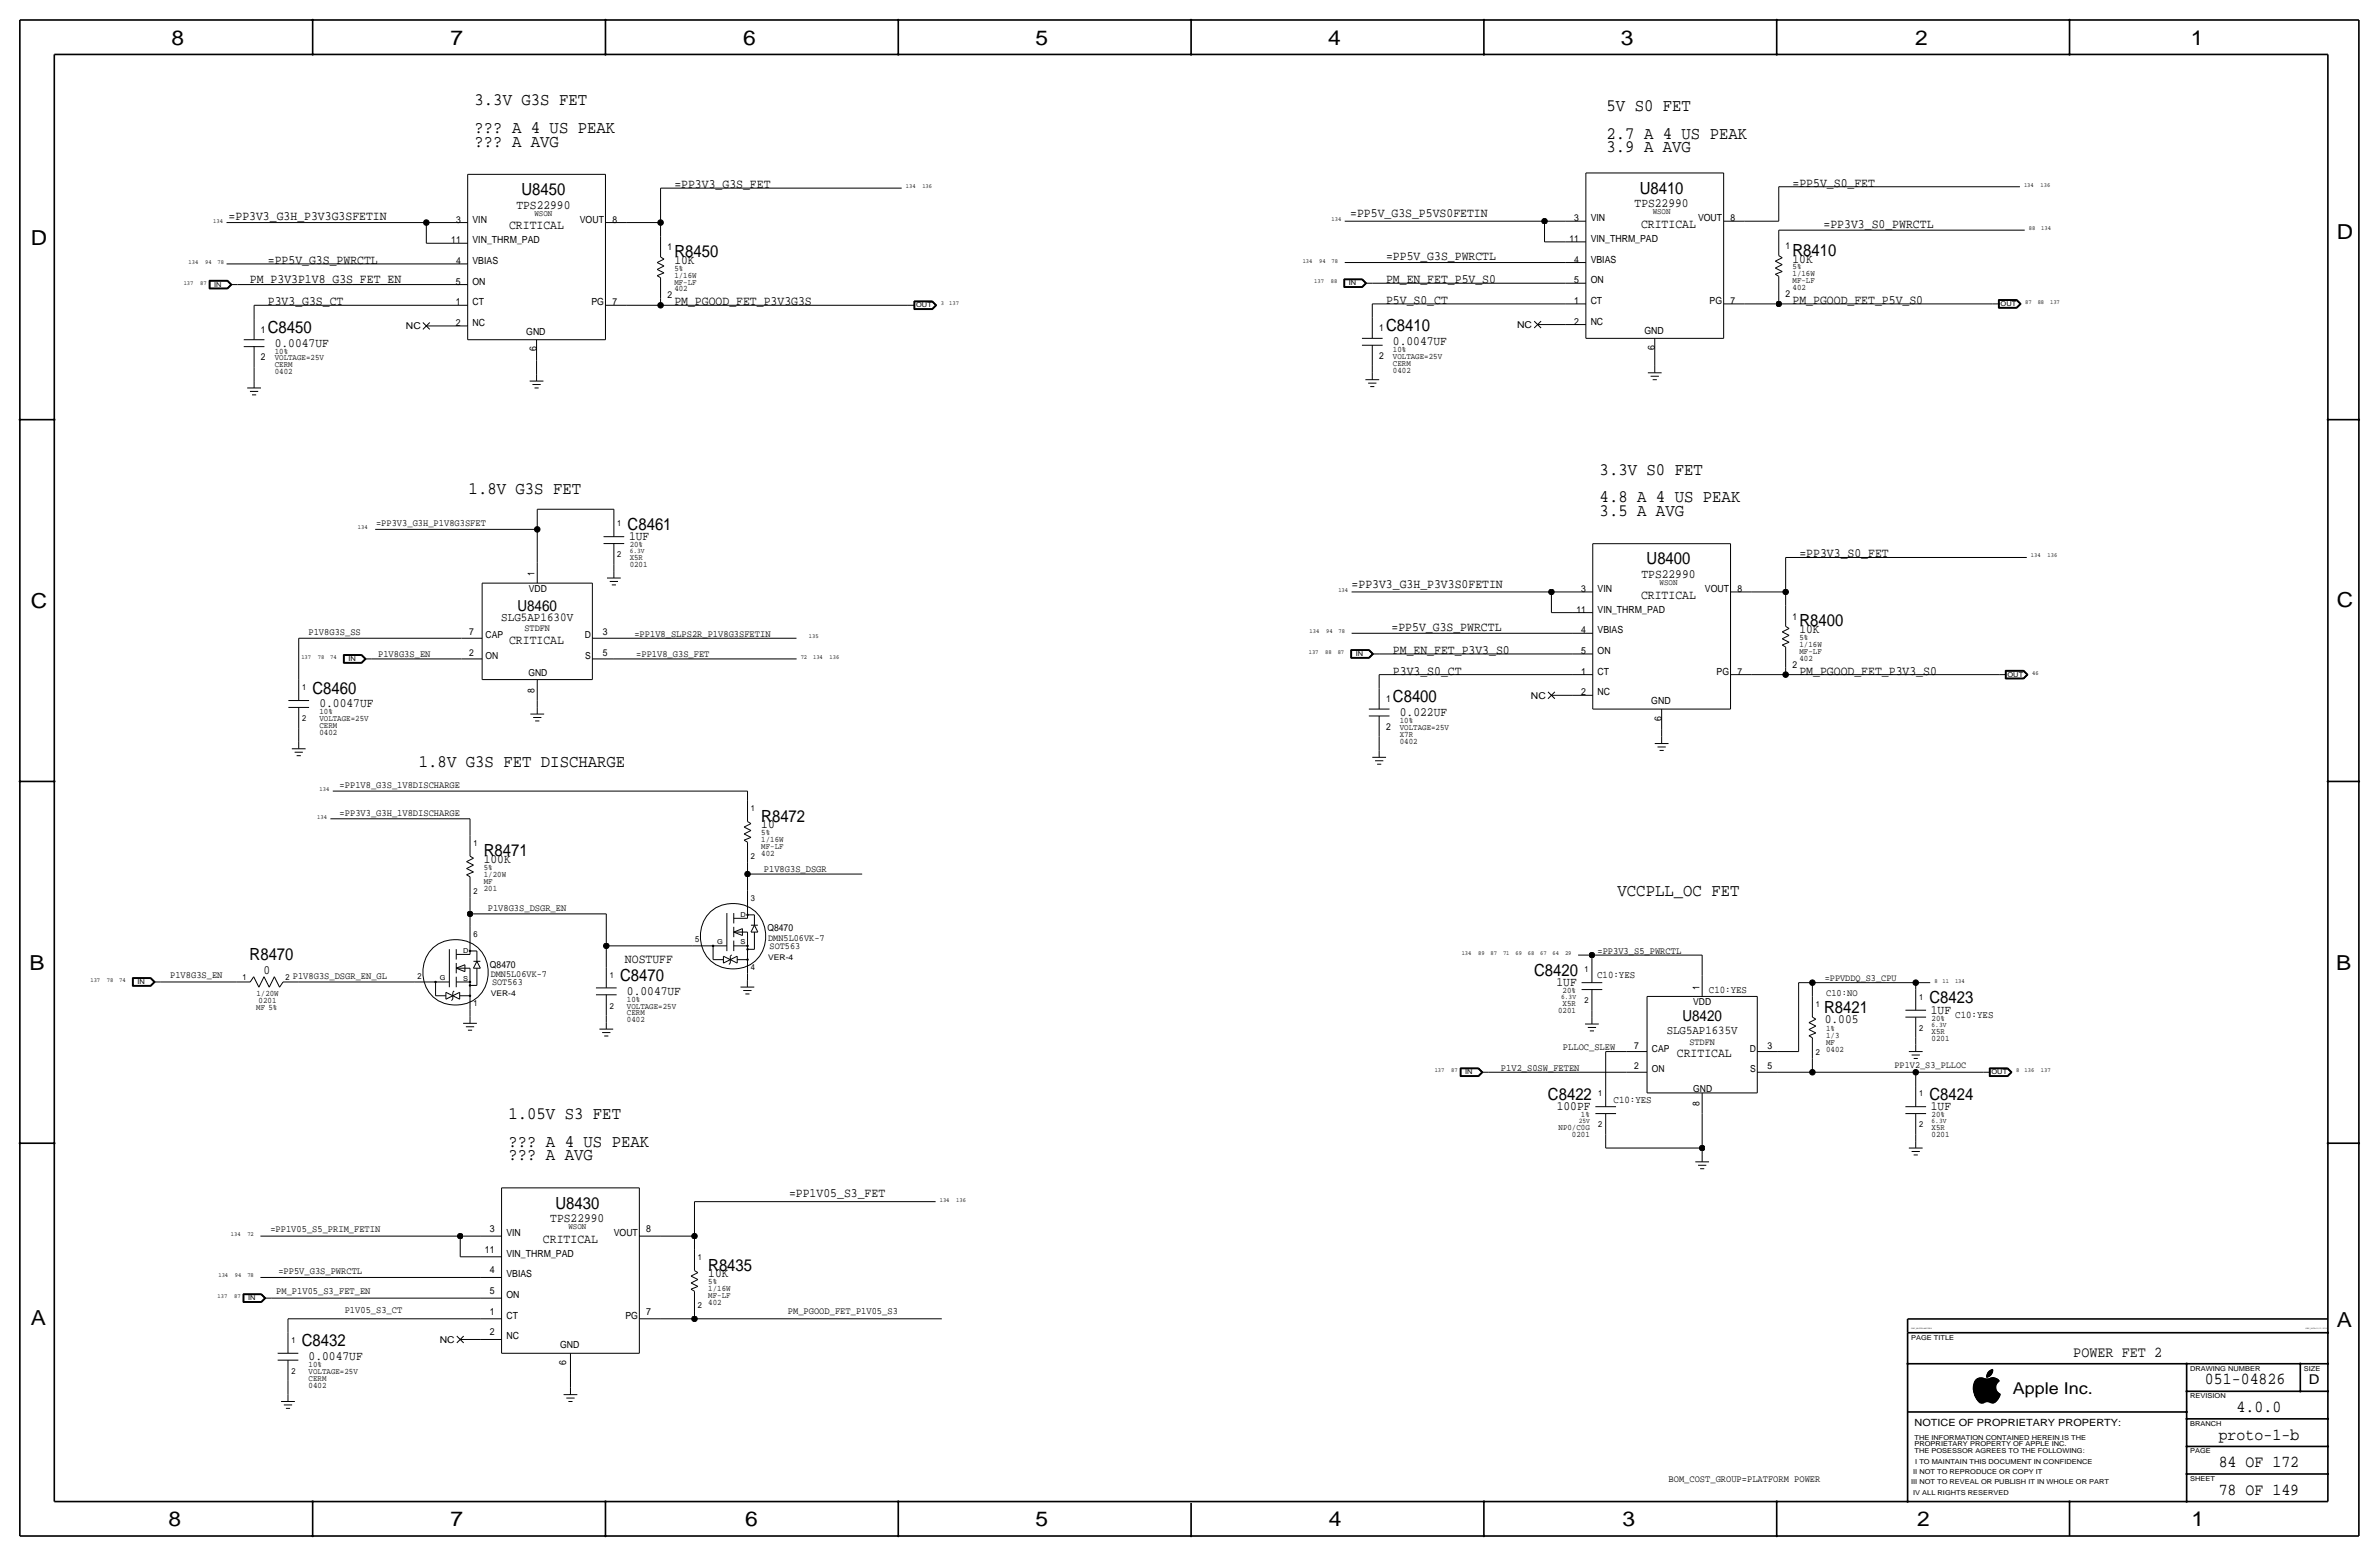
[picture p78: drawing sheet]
<svg xmlns="http://www.w3.org/2000/svg" width="877mm" height="574mm" viewBox="0 0 877 574" stroke-linecap="round" stroke-linejoin="round" font-family="sans-serif">
<defs><g id="words">
<g font-size="7.6">
<text x="63.2" y="16.5">8</text>
<text x="166.1" y="16.5">7</text>
<text x="274" y="16.5">6</text>
<text x="381.7" y="16.5">5</text>
<text x="489.7" y="16.5">4</text>
<text x="597.6" y="16.5">3</text>
<text x="706.1" y="16.5">2</text>
<text x="807.7" y="16.5">1</text>
<text x="861.5" y="88.1">D</text>
<text x="11.4" y="90.4">D</text>
<text x="11.4" y="224.3">C</text>
<text x="861.5" y="223.8">C</text>
<text x="10.9" y="357.6">B</text>
<text x="861.3" y="357.4">B</text>
<text x="11.4" y="488.4">A</text>
<text x="861.5" y="489.2">A</text>
<text x="62.2" y="562.6">8</text>
<text x="166.1" y="562.6">7</text>
<text x="274.8" y="562.6">6</text>
<text x="381.7" y="562.6">5</text>
<text x="489.9" y="562.6">4</text>
<text x="598.1" y="562.6">3</text>
<text x="706.8" y="562.6">2</text>
<text x="807.9" y="562.6">1</text>
</g>
<g font-size="6.5">
<text x="175" y="38.9">3.3V G3S FET</text>
<text x="592.3" y="40.9">5V S0 FET</text>
<text x="175" y="49">??? A 4 US PEAK</text>
<text x="592.3" y="51.1">2.7 A 4 US PEAK</text>
<text x="175" y="54.1">??? A AVG</text>
<text x="592.3" y="56.1">3.9 A AVG</text>
<text x="589.7" y="175">3.3V S0 FET</text>
<text x="172.8" y="182">1.8V G3S FET</text>
<text x="589.7" y="185.2">4.8 A 4 US PEAK</text>
<text x="589.7" y="190.2">3.5 A AVG</text>
<text x="154.4" y="282.9">1.8V G3S FET DISCHARGE</text>
<text x="596.3" y="330.2">VCCPLL_OC FET</text>
<text x="187.5" y="412.4">1.05V S3 FET</text>
<text x="187.5" y="422.6">??? A 4 US PEAK</text>
<text x="187.5" y="427.7">??? A AVG</text>
</g>
<g font-size="6.2">
<text x="192.3" y="71.9">U8450</text>
<text x="604.5" y="71.4">U8410</text>
<text x="248.6" y="94.7">R8450</text>
<text x="660.9" y="94.2">R8410</text>
<text x="98.8" y="122.7">C8450</text>
<text x="511" y="122.2">C8410</text>
<text x="231.4" y="195.3">C8461</text>
<text x="607" y="208">U8400</text>
<text x="663.4" y="230.9">R8400</text>
<text x="115.2" y="255.7">C8460</text>
<text x="513.5" y="258.8">C8400</text>
<text x="280.7" y="302.8">R8472</text>
<text x="178.4" y="315.6">R8471</text>
<text x="92" y="353.8">R8470</text>
<text x="565.6" y="359.7">C8420</text>
<text x="228.6" y="361.6">C8470</text>
<text x="711.4" y="369.8">C8423</text>
<text x="672.5" y="373.4">R8421</text>
<text x="570.7" y="405.4">C8422</text>
<text x="711.4" y="405.4">C8424</text>
<text x="204.8" y="445.5">U8430</text>
<text x="261.1" y="468.3">R8435</text>
<text x="111.3" y="496.3">C8432</text>
<text x="812.9" y="510.3">051-04826</text>
<text x="824.6" y="520.4">4.0.0</text>
<text x="818" y="530.6">proto-1-b</text>
<text x="818" y="540.8">84 OF 172</text>
<text x="818" y="550.9">78 OF 149</text>
</g>
<text font-size="6" x="742.1" y="513.9">Apple Inc.</text>
<g font-size="5.6">
<text x="190.8" y="225.1">U8460</text>
<text x="620.2" y="376.2">U8420</text>
<text x="764.4" y="500.1">POWER FET 2</text>
</g>
<text font-size="5" x="851.2" y="510.3">D</text>
<g font-size="4.7">
<text x="248.6" y="69.3">=PP3V3_G3S_FET</text>
<text x="660.9" y="68.8">=PP5V_S0_FET</text>
<text x="190.4" y="77">TPS22990</text>
<text x="602.6" y="76.5">TPS22990</text>
<text x="84.3" y="81.2">=PP3V3_G3H_P3V3G3SFETIN</text>
<text x="497.8" y="80">=PP5V_G3S_P5VS0FETIN</text>
<text x="187.7" y="84.6">CRITICAL</text>
<text x="605" y="84.1">CRITICAL</text>
<text x="672.3" y="84.1">=PP3V3_S0_PWRCTL</text>
<text x="98.8" y="97.3">=PP5V_G3S_PWRCTL</text>
<text x="248.6" y="97.3">10K</text>
<text x="511" y="96">=PP5V_G3S_PWRCTL</text>
<text x="660.9" y="96.8">10K</text>
<text x="92.2" y="104.1">PM_P3V3P1V8_G3S_FET_EN</text>
<text x="511" y="104.4">PM_EN_FET_P5V_S0</text>
<text x="98.8" y="112.5">P3V3_G3S_CT</text>
<text x="248.6" y="112.5">PM_PGOOD_FET_P3V3G3S</text>
<text x="511" y="112">P5V_S0_CT</text>
<text x="660.9" y="112">PM_PGOOD_FET_P5V_S0</text>
<text x="101.3" y="127.8">0.0047UF</text>
<text x="513.5" y="127.3">0.0047UF</text>
<text x="231.9" y="199.1">1UF</text>
<text x="663.4" y="205.5">=PP3V3_S0_FET</text>
<text x="605.2" y="213.1">TPS22990</text>
<text x="498.3" y="216.9">=PP3V3_G3H_P3V3S0FETIN</text>
<text x="605" y="220.7">CRITICAL</text>
<text x="513" y="232.4">=PP5V_G3S_PWRCTL</text>
<text x="663.4" y="233.4">10K</text>
<text x="187.7" y="237.2">CRITICAL</text>
<text x="513.5" y="241">PM_EN_FET_P3V3_S0</text>
<text x="513.5" y="248.7">P3V3_S0_CT</text>
<text x="663.4" y="248.7">PM_PGOOD_FET_P3V3_S0</text>
<text x="117.8" y="260.8">0.0047UF</text>
<text x="516.1" y="263.9">0.022UF</text>
<text x="280.7" y="305.4">10</text>
<text x="178.4" y="318.1">100K</text>
<text x="97.1" y="359.2">0</text>
<text x="230.4" y="355">NOSTUFF</text>
<text x="573.8" y="363.5">1UF</text>
<text x="231.1" y="366.7">0.0047UF</text>
<text x="672.7" y="377.2">0.005</text>
<text x="711.9" y="373.6">1UF</text>
<text x="618.2" y="389.6">CRITICAL</text>
<text x="573.9" y="409.2">100PF</text>
<text x="711.9" y="409.2">1UF</text>
<text x="290.9" y="441.2">=PP1V05_S3_FET</text>
<text x="202.9" y="450.5">TPS22990</text>
<text x="200.2" y="458.2">CRITICAL</text>
<text x="261.1" y="470.9">10K</text>
<text x="113.8" y="501.3">0.0047UF</text>
</g>
<text font-size="4.5" x="184.8" y="228.9">SLG5AP1630V</text>
<text font-size="4.4" x="614.5" y="381.3">SLG5AP1635V</text>
<g font-size="3.8">
<text x="588.8" y="360.3">C10:YES</text>
<text x="630" y="366">C10:YES</text>
<text x="720.9" y="375.1">C10:YES</text>
<text x="594.9" y="406.6">C10:YES</text>
</g>
<text font-size="3.7" x="705.8" y="525.5">NOTICE OF PROPRIETARY PROPERTY:</text>
<g font-size="3.6">
<text x="174.2" y="82">VIN</text>
<text x="213.8" y="82">VOUT</text>
<text x="586.4" y="81.5">VIN</text>
<text x="626" y="81.5">VOUT</text>
<text x="174.2" y="89.7">VIN_THRM_PAD</text>
<text x="586.4" y="89.2">VIN_THRM_PAD</text>
<text x="174.2" y="97.3">VBIAS</text>
<text x="586.4" y="96.8">VBIAS</text>
<text x="168.1" y="104.9">5</text>
<text x="174.2" y="104.9">ON</text>
<text x="580.3" y="104.4">5</text>
<text x="586.4" y="104.4">ON</text>
<text x="168.1" y="112.5">1</text>
<text x="174.2" y="112.5">CT</text>
<text x="218.1" y="112.5">PG</text>
<text x="580.3" y="112">1</text>
<text x="586.4" y="112">CT</text>
<text x="630.3" y="112">PG</text>
<text x="580.3" y="119.6">2</text>
<text x="586.4" y="119.6">NC</text>
<text x="168.1" y="120.1">2</text>
<text x="174.2" y="120.1">NC</text>
<text x="194" y="123.4">GND</text>
<text x="606.2" y="122.9">GND</text>
<text x="197.8" y="129.6" transform="rotate(-90 197.8 129.6)">6</text>
<text x="610.1" y="129" transform="rotate(-90 610.1 129)">6</text>
<text x="138.6" y="194">=PP3V3_G3H_P1V8G3SFET</text>
<text x="589" y="218.2">VIN</text>
<text x="628.5" y="218.2">VOUT</text>
<text x="589" y="225.8">VIN_THRM_PAD</text>
<text x="589" y="233.4">VBIAS</text>
<text x="113.7" y="234.1">P1V8G3S_SS</text>
<text x="233.9" y="234.7">=PP1V8_SLPS2R_P1V8G3SFETIN</text>
<text x="139.4" y="242.3">P1V8G3S_EN</text>
<text x="234.5" y="242.3">=PP1V8_G3S_FET</text>
<text x="582.9" y="241">5</text>
<text x="589" y="241">ON</text>
<text x="582.9" y="248.7">1</text>
<text x="589" y="248.7">CT</text>
<text x="632.8" y="248.7">PG</text>
<text x="582.9" y="256.3">2</text>
<text x="589" y="256.3">NC</text>
<text x="608.8" y="259.6">GND</text>
<text x="612.6" y="265.7" transform="rotate(-90 612.6 265.7)">6</text>
<text x="125.2" y="290.6">=PP1V8_G3S_1V8DISCHARGE</text>
<text x="125.2" y="300.7">=PP3V3_G3H_1V8DISCHARGE</text>
<text x="281.6" y="321.3">P1V8G3S_DSGR</text>
<text x="179.8" y="335.7">P1V8G3S_DSGR_EN</text>
<text x="588.9" y="351.5">=PP3V3_S5_PWRCTL</text>
<text x="62.7" y="360.5">P1V8G3S_EN</text>
<text x="107.9" y="360.8">P1V8G3S_DSGR_EN_GL</text>
<text x="673.3" y="367.3">C10:NO</text>
<text x="576.2" y="387.1">PLLOC_SLEW</text>
<text x="553.4" y="394.7">P1V2_S0SW_FETEN</text>
<text x="99.7" y="454.1">=PP1V05_S5_PRIM_FETIN</text>
<text x="180.6" y="454.1">3</text>
<text x="186.7" y="455.6">VIN</text>
<text x="226.3" y="455.6">VOUT</text>
<text x="238.3" y="454.1">8</text>
<text x="178.8" y="462">11</text>
<text x="186.7" y="463.2">VIN_THRM_PAD</text>
<text x="102.6" y="469.7">=PP5V_G3S_PWRCTL</text>
<text x="180.6" y="469.3">4</text>
<text x="186.7" y="470.9">VBIAS</text>
<text x="101.9" y="476.9">PM_P1V05_S3_FET_EN</text>
<text x="180.6" y="477">5</text>
<text x="186.7" y="478.5">ON</text>
<text x="127.1" y="484.1">P1V05_S3_CT</text>
<text x="180.6" y="484.6">1</text>
<text x="238.3" y="484.6">7</text>
<text x="290.5" y="484.4">PM_PGOOD_FET_P1V05_S3</text>
<text x="186.7" y="486.1">CT</text>
<text x="230.6" y="486.1">PG</text>
<text x="180.6" y="492.2">2</text>
<text x="186.7" y="493.7">NC</text>
<text x="206.5" y="497">GND</text>
<text x="208.8" y="503.1" transform="rotate(-90 208.8 503.1)">6</text>
<text x="615.1" y="546.4">BOM_COST_GROUP=PLATFORM POWER</text>
</g>
<g font-size="3.5">
<text x="168.1" y="82">3</text>
<text x="225.8" y="82">8</text>
<text x="580.4" y="81.5">3</text>
<text x="638" y="81.5">8</text>
<text x="166.4" y="89.7">11</text>
<text x="578.6" y="89.2">11</text>
<text x="246.1" y="92.2">1</text>
<text x="658.3" y="91.7">1</text>
<text x="168.1" y="97.3">4</text>
<text x="580.4" y="96.8">4</text>
<text x="225.8" y="112.5">7</text>
<text x="246.1" y="110">2</text>
<text x="638" y="112">7</text>
<text x="658.3" y="109.5">2</text>
<text x="96.2" y="122.7">1</text>
<text x="149.6" y="121.4">NC</text>
<text x="508.5" y="122.2">1</text>
<text x="559.3" y="120.9">NC</text>
<text x="96.2" y="132.8">2</text>
<text x="508.5" y="132.3">2</text>
<text x="197.1" y="212.4" transform="rotate(-90 197.1 212.4)">1</text>
<text x="195" y="218.2">VDD</text>
<text x="582.9" y="218.2">3</text>
<text x="640.5" y="218.2">8</text>
<text x="581.2" y="225.8">11</text>
<text x="193.3" y="232.7">STDFN</text>
<text x="582.9" y="233.4">4</text>
<text x="660.9" y="228.3">1</text>
<text x="172.9" y="234.2">7</text>
<text x="179" y="235.3">CAP</text>
<text x="215.6" y="235.3">D</text>
<text x="222.2" y="234.2">3</text>
<text x="172.9" y="241.9">2</text>
<text x="179" y="242.9">ON</text>
<text x="215.8" y="242.9">S</text>
<text x="222.2" y="241.9">5</text>
<text x="194.8" y="249.2">GND</text>
<text x="640.5" y="248.7">7</text>
<text x="660.9" y="246.1">2</text>
<text x="197.1" y="255.3" transform="rotate(-90 197.1 255.3)">8</text>
<text x="564.4" y="257.6">NC</text>
<text x="511" y="258.8">1</text>
<text x="511" y="269">2</text>
<text x="283" y="343.3">Q8470</text>
<text x="283.2" y="346.9">DMN5L06VK-7</text>
<text x="283.7" y="349.7">SOT563</text>
<text x="180.6" y="356.6">Q8470</text>
<text x="180.9" y="360.2">DMN5L06VK-7</text>
<text x="181.4" y="363">SOT563</text>
<text x="626.5" y="364.7" transform="rotate(-90 626.5 364.7)">1</text>
<text x="672.7" y="361.7">=PPVDDQ_S3_CPU</text>
<text x="624.2" y="370.3">VDD</text>
<text x="602.4" y="386.6">7</text>
<text x="609" y="387.6">CAP</text>
<text x="622.8" y="385.1">STDFN</text>
<text x="645.1" y="387.6">D</text>
<text x="651.7" y="386.6">3</text>
<text x="602.4" y="394.2">2</text>
<text x="609" y="395.2">ON</text>
<text x="645.2" y="395.2">S</text>
<text x="651.7" y="394.2">5</text>
<text x="698.4" y="393.8">PP1V2_S3_PLLOC</text>
<text x="624.2" y="402.3">GND</text>
<text x="626.5" y="407.6" transform="rotate(-90 626.5 407.6)">8</text>
<text x="162.1" y="495">NC</text>
</g>
<g font-size="3.1">
<text x="197.1" y="79.5">WSON</text>
<text x="609.3" y="79">WSON</text>
<text x="248.6" y="99.8">5%</text>
<text x="660.9" y="101.9">1/16W</text>
<text x="660.9" y="99.3">5%</text>
<text x="248.6" y="104.9">MF-LF</text>
<text x="248.6" y="107.4">402</text>
<text x="248.6" y="102.4">1/16W</text>
<text x="660.9" y="104.4">MF-LF</text>
<text x="660.9" y="106.9">402</text>
<text x="101.3" y="130.3">10%</text>
<text x="513.5" y="129.8">10%</text>
<text x="101.3" y="137.9">0402</text>
<text x="101.3" y="135.4">CERM</text>
<text x="101.3" y="132.8">VOLTAGE=25V</text>
<text x="513.5" y="137.4">0402</text>
<text x="513.5" y="134.9">CERM</text>
<text x="513.5" y="132.3">VOLTAGE=25V</text>
<text x="227.6" y="194">1</text>
<text x="232.2" y="201.6">20%</text>
<text x="227.6" y="205.4">2</text>
<text x="232.2" y="206.5">X5R</text>
<text x="232.2" y="209">0201</text>
<text x="611.8" y="215.6">WSON</text>
<text x="663.4" y="238.5">1/16W</text>
<text x="663.4" y="236">5%</text>
<text x="663.4" y="241">MF-LF</text>
<text x="663.4" y="243.6">402</text>
<text x="111.4" y="254.4">1</text>
<text x="117.8" y="263.3">10%</text>
<text x="111.4" y="265.8">2</text>
<text x="117.8" y="268.4">CERM</text>
<text x="117.8" y="265.8">VOLTAGE=25V</text>
<text x="516.1" y="269">VOLTAGE=25V</text>
<text x="516.1" y="266.4">10%</text>
<text x="117.8" y="270.9">0402</text>
<text x="516.1" y="271.5">X7R</text>
<text x="516.1" y="274.1">0402</text>
<text x="276.9" y="299">1</text>
<text x="174.5" y="311.8">1</text>
<text x="280.7" y="307.9">5%</text>
<text x="280.7" y="310.4">1/16W</text>
<text x="276.9" y="316.8">2</text>
<text x="280.7" y="313">MF-LF</text>
<text x="280.7" y="315.5">402</text>
<text x="178.4" y="323.2">1/20W</text>
<text x="178.4" y="320.6">5%</text>
<text x="174.5" y="329.5">2</text>
<text x="178.4" y="328.3">201</text>
<text x="178.4" y="325.7">MF</text>
<text x="276.9" y="332.1">3</text>
<text x="174.5" y="345.4">6</text>
<text x="256.3" y="347.4">5</text>
<text x="276.9" y="357.5">4</text>
<text x="584.1" y="358.4">1</text>
<text x="89.5" y="361.2">1</text>
<text x="105.2" y="361.2">2</text>
<text x="154" y="360.7">2</text>
<text x="224.8" y="360.3">1</text>
<text x="94.5" y="367.2">1/20W</text>
<text x="95.4" y="369.8">0201</text>
<text x="174.5" y="370.8">1</text>
<text x="224.8" y="371.8">2</text>
<text x="231.1" y="369.2">10%</text>
<text x="231.1" y="371.8">VOLTAGE=25V</text>
<text x="576.1" y="366">20%</text>
<text x="576.1" y="370.8">X5R</text>
<text x="584.1" y="369.8">2</text>
<text x="669.4" y="371.1">1</text>
<text x="707.5" y="368.6">1</text>
<text x="94.5" y="372.3">MF 5%</text>
<text x="231.1" y="376.8">0402</text>
<text x="231.1" y="374.3">CERM</text>
<text x="574.5" y="373.4">0201</text>
<text x="712.1" y="376.2">20%</text>
<text x="673.3" y="380">1%</text>
<text x="673.3" y="382.5">1/3</text>
<text x="707.5" y="380">2</text>
<text x="712.1" y="383.5">0201</text>
<text x="712.1" y="381">X5R</text>
<text x="669.4" y="388.9">2</text>
<text x="673.3" y="385.1">MF</text>
<text x="673.3" y="387.6">0402</text>
<text x="589.2" y="404.1">1</text>
<text x="707.5" y="404.1">1</text>
<text x="582.8" y="411.7">1%</text>
<text x="712.1" y="411.7">20%</text>
<text x="574.6" y="416.6">NP0/C0G</text>
<text x="579.5" y="419.1">0201</text>
<text x="589.2" y="415.5">2</text>
<text x="707.5" y="415.5">2</text>
<text x="712.1" y="416.6">X5R</text>
<text x="712.1" y="419.1">0201</text>
<text x="209.6" y="453.1">WSON</text>
<text x="257.3" y="464.5">1</text>
<text x="261.1" y="473.4">5%</text>
<text x="261.1" y="478.5">MF-LF</text>
<text x="261.1" y="475.9">1/16W</text>
<text x="257.3" y="482.3">2</text>
<text x="261.1" y="481">402</text>
<text x="107.4" y="495">1</text>
<text x="113.8" y="503.9">10%</text>
<text x="107.4" y="506.4">2</text>
<text x="113.8" y="506.4">VOLTAGE=25V</text>
<text x="113.8" y="509">CERM</text>
<text x="113.8" y="511.5">0402</text>
</g>
<g font-size="2.9">
<text x="283.2" y="353.7">VER-4</text>
<text x="180.9" y="367">VER-4</text>
</g>
<g font-size="2.6">
<text x="232.2" y="203.9">6.3V</text>
<text x="575.6" y="368.3">6.3V</text>
<text x="712.1" y="378.5">6.3V</text>
<text x="582" y="414">25V</text>
<text x="712.1" y="414">6.3V</text>
</g>
<g font-size="2.5">
<text x="78.9" y="105.7">IN</text>
<text x="497.3" y="105.2">IN</text>
<text x="337.8" y="113.3">OUT</text>
<text x="737.6" y="112.8">OUT</text>
<text x="128.4" y="243.6">IN</text>
<text x="499.8" y="241.8">IN</text>
<text x="740.1" y="249.4">OUT</text>
<text x="273" y="338">D</text>
<text x="264.4" y="347.9">G</text>
<text x="170.7" y="351.3">D</text>
<text x="273" y="348.1">S</text>
<text x="50.6" y="362.7">IN</text>
<text x="162.1" y="361.2">G</text>
<text x="170.7" y="361.4">S</text>
<text x="540.2" y="396">IN</text>
<text x="734.2" y="396">OUT</text>
<text x="91.4" y="479.2">IN</text>
<text x="704.5" y="493.8">PAGE TITLE</text>
<text x="807.4" y="505.2">DRAWING NUMBER</text>
<text x="849.3" y="505.2">SIZE</text>
<text x="807.4" y="515.4">REVISION</text>
<text x="807.4" y="525.5">BRANCH</text>
<text x="705.8" y="533.1">PROPRIETARY PROPERTY OF APPLE INC.</text>
<text x="705.8" y="530.6">THE INFORMATION CONTAINED HEREIN IS THE</text>
<text x="705.8" y="535.7">THE POSESSOR AGREES TO THE FOLLOWING:</text>
<text x="706.1" y="539.5">I TO MAINTAIN THIS DOCUMENT IN CONFIDENCE</text>
<text x="807.4" y="535.7">PAGE</text>
<text x="705.3" y="543.3">II NOT TO REPRODUCE OR COPY IT</text>
<text x="807.4" y="545.8">SHEET</text>
<text x="704.5" y="547.1">III NOT TO REVEAL OR PUBLISH IT IN WHOLE OR PART</text>
<text x="705.3" y="550.9">IV ALL RIGHTS RESERVED</text>
</g>
<g font-size="2.3">
<text x="334" y="69.3">134</text>
<text x="340.1" y="69.3">136</text>
<text x="746.2" y="68.8">134</text>
<text x="752.3" y="68.8">136</text>
<text x="78.6" y="82">134</text>
<text x="490.9" y="81.5">134</text>
<text x="748" y="84.8">88</text>
<text x="752.6" y="84.8">134</text>
<text x="69.5" y="97.3">134</text>
<text x="75.6" y="97.3">94</text>
<text x="80.2" y="97.3">78</text>
<text x="480.3" y="96.8">134</text>
<text x="486.4" y="96.8">94</text>
<text x="490.9" y="96.8">78</text>
<text x="67.7" y="104.9">137</text>
<text x="73.8" y="104.9">87</text>
<text x="484.5" y="104.4">137</text>
<text x="490.6" y="104.4">88</text>
<text x="346.9" y="112.5">3</text>
<text x="349.9" y="112.5">137</text>
<text x="746.7" y="112">87</text>
<text x="751.2" y="112">88</text>
<text x="755.8" y="112">137</text>
<text x="131.9" y="195.1">134</text>
<text x="748.7" y="205.5">134</text>
<text x="754.8" y="205.5">136</text>
<text x="493.4" y="218.2">134</text>
<text x="482.8" y="233.4">134</text>
<text x="488.9" y="233.4">94</text>
<text x="493.5" y="233.4">78</text>
<text x="298.2" y="235.3">135</text>
<text x="111.1" y="242.9">137</text>
<text x="117.2" y="242.9">78</text>
<text x="121.8" y="242.9">74</text>
<text x="295.2" y="242.9">72</text>
<text x="299.8" y="242.9">134</text>
<text x="305.9" y="242.9">136</text>
<text x="482.5" y="241">137</text>
<text x="488.6" y="241">88</text>
<text x="493.2" y="241">87</text>
<text x="749.2" y="248.7">46</text>
<text x="117.8" y="291.6">134</text>
<text x="116.9" y="301.8">134</text>
<text x="538.9" y="352">134</text>
<text x="545" y="352">89</text>
<text x="549.6" y="352">87</text>
<text x="554.1" y="352">71</text>
<text x="558.7" y="352">69</text>
<text x="563.3" y="352">68</text>
<text x="567.8" y="352">67</text>
<text x="572.4" y="352">64</text>
<text x="577" y="352">29</text>
<text x="33.3" y="362">137</text>
<text x="39.4" y="362">78</text>
<text x="44" y="362">74</text>
<text x="713.1" y="362.2">8</text>
<text x="716.2" y="362.2">11</text>
<text x="720.8" y="362.2">134</text>
<text x="528.9" y="395.2">137</text>
<text x="535" y="395.2">87</text>
<text x="743.3" y="395.2">8</text>
<text x="746.4" y="395.2">136</text>
<text x="752.4" y="395.2">137</text>
<text x="346.5" y="442.9">134</text>
<text x="352.6" y="442.9">136</text>
<text x="85.1" y="455.6">134</text>
<text x="91.2" y="455.6">72</text>
<text x="80.5" y="470.9">134</text>
<text x="86.6" y="470.9">94</text>
<text x="91.2" y="470.9">78</text>
<text x="80.2" y="478.5">137</text>
<text x="86.3" y="478.5">87</text>
</g>
<g font-size=".8">
<text x="704.5" y="490">SYNC_MASTER=MATTHEW</text>
<text x="849.9" y="490">SYNC_DATE=10/11/2019</text>
</g>
</g></defs>
<g fill="none" stroke="#000" stroke-width=".37">
<path d="M172.4 64.3h50.8zM172.4 64.3v60.9zM223.2 64.3v60.9zM243.5 69.3h88.9zM243.5 69.3v12.7zM584.7 63.8h50.8zM584.7 63.8v60.9zM635.5 63.8v60.9zM655.8 68.8h88.9zM655.8 68.8v12.7zM83.5 82h73.7zM83.5 97.3h81.3z"/>
<path d="M157.2 82h7.6zM157.2 82v7.7zM157.2 89.7h7.6zM164.8 82h7.6zM164.8 89.7h7.6zM164.8 97.3h7.6zM223.2 82h7.6zM230.8 82h12.7zM242.3 99.3l2.5 1.3zM242.3 99.3l2.5-1.3zM242.3 96.8l2.5 1.2zM242.3 96.8l2.5-1.3z"/>
<path d="M243.5 82v5.1zM243.5 87.1v7.6zM243.5 94.7l1.3 .8zM495.8 81.5h73.6zM495.8 96.8h81.2zM569.4 81.5h7.6zM569.4 81.5v7.7zM569.4 89.2h7.6zM577 81.5h7.7zM577 89.2h7.7zM577 96.8h7.7zM635.5 81.5h7.6z"/>
<path d="M643.1 81.5h12.7zM654.5 98.8l2.5 1.3zM654.5 98.8l2.5-1.3zM654.5 96.3l2.5 1.2zM654.5 96.3l2.5-1.3zM655.8 84.8h90.7zM655.8 84.8v1.8zM655.8 86.6v7.6zM655.8 94.2l1.2 .8zM77.1 103.3v3.2zM77.1 106.5h6.8zM77.1 103.3h6.8z"/>
<path d="M77.2 103.4h6.7zM77.2 103.4v3zM77.2 106.4h6.7zM77.3 103.5h6.5zM77.3 103.5v2.8zM77.3 106.3h6.5zM77.4 103.6h6.4zM77.4 103.6v2.6zM77.4 106.2h6.4zM83.8 103.6l1.2 1.3zM83.8 106.2l1.2-1.3zM83.8 103.5l1.4 1.4z"/>
<path d="M83.9 103.4l1.4 1.5zM83.9 103.3l1.6 1.6zM83.9 106.5l1.6-1.6zM85 104.9h2.6zM85.2 104.9l-1.4 1.4zM85.3 104.9l-1.4 1.5zM87.6 104.9h77.2zM93.7 112.5h71.1zM93.7 112.5v5.1zM93.7 117.6v7.6zM155.9 118.9l2.5 2.5zM158.4 118.9l-2.5 2.5z"/>
<path d="M164.8 112.5h7.6zM164.8 104.9h7.6zM223.2 112.5h7.6zM230.8 112.5h12.7zM242.3 101.6l1.2 .8zM242.3 101.6l2.5-1zM243.5 112.5h91.2zM243.5 110v2.5zM243.5 102.4v7.6zM334.7 112.5h2.6zM337 110.9h6.8zM337 114.1h6.8z"/>
<path d="M337 110.9v3.2zM337.1 111h6.6zM337.1 111v3zM337.1 114h6.6zM337.2 111.2h6.5zM337.2 111.2v2.7zM337.2 113.9h6.5zM337.3 111.3h6.3zM337.3 111.3v2.5zM337.3 113.8h6.3zM343.6 111.3l1.3 1.2zM343.7 111.2l1.3 1.3z"/>
<path d="M343.7 111l1.5 1.5zM343.7 114l1.5-1.5zM343.8 110.9l1.5 1.6zM344.9 112.5l-1.3 1.3zM345 112.5l-1.3 1.4zM345.3 112.5l-1.5 1.6zM495.5 102.8v3.2zM495.5 106h6.8zM495.5 102.8h6.8zM495.6 102.9h6.6zM495.6 102.9v3zM495.6 105.9h6.6z"/>
<path d="M495.7 103h6.5zM495.7 103v2.8zM495.7 105.8h6.5zM495.8 103.1h6.3zM495.8 103.1v2.6zM495.8 105.7h6.3zM502.1 103.1l1.3 1.3zM502.1 105.7l1.3-1.3zM502.2 103l1.3 1.4zM502.2 105.8l1.3-1.4zM502.2 102.9l1.5 1.5zM502.2 105.9l1.5-1.5z"/>
<path d="M502.3 102.8l1.5 1.6zM502.3 106l1.5-1.6zM503.4 104.4h2.5zM505.9 104.4h71.1zM505.9 112h71.1zM505.9 112v5.1zM505.9 117.1v7.6zM565.6 118.4l2.5 2.5zM566.9 119.6h10.1zM577 112h7.7zM577 104.4h7.7zM577 119.6h7.7z"/>
<path d="M635.5 112h7.6zM643.1 112h12.7zM654.5 101.1l1.3 .8zM654.5 101.1l2.5-1zM655.8 112h78.7zM655.8 109.5v2.5zM655.8 101.9v7.6zM734.5 112h2.6zM736.8 110.4h6.8zM736.8 113.6h6.8zM736.8 110.4v3.2zM736.9 110.5h6.6z"/>
<path d="M736.9 110.5v3zM736.9 113.5h6.6zM737 110.6h6.5zM737 110.6v2.8zM737 113.4h6.5zM737.1 110.7h6.3zM737.1 110.7v2.6zM737.1 113.3h6.3zM743.4 110.7l1.3 1.3zM743.4 113.3l1.3-1.3zM743.5 110.6l1.3 1.4zM743.5 113.4l1.3-1.4z"/>
<path d="M743.5 110.5l1.5 1.5zM743.5 113.5l1.5-1.5zM743.6 110.4l1.5 1.6zM745.1 112l-1.5 1.6zM89.9 125.2h7.6zM89.9 127.8h7.6zM93.7 135.4v5.1zM93.7 127.8v7.6zM157.2 120.1h7.6zM164.8 120.1h7.6zM172.4 125.2h50.8zM197.8 132.8v5.1z"/>
<path d="M197.8 137.9v2.6zM197.8 125.2v7.6zM502.1 124.7h7.6zM502.1 127.3h7.6zM503.4 140h5.1zM505.9 134.9v2.5zM505.9 137.4v2.6zM505.9 127.3v7.6zM565.6 120.9l2.5-2.5zM584.7 124.7h50.8zM607.5 137.4h5.1zM608.5 138.7h3.1z"/>
<path d="M609.3 140h1.5zM610.1 132.3v2.6zM610.1 134.9v2.5zM610.1 124.7v7.6zM91.1 143h5.1zM92.2 144.3h3zM92.9 145.5h1.5zM93.7 140.5v2.5zM195.3 140.5h5.1zM196.3 141.7h3zM197.1 143h1.5zM504.4 141.2h3z"/>
<path d="M505.2 142.5h1.5zM138.3 195.1h59.8zM198.1 187.7v7.4zM198.1 195.1v12.2zM198.1 187.7h28.2zM222.5 197.8h7.6zM226.3 187.7v2.5zM226.3 190.2v7.6zM177.7 214.9v35.6zM177.7 214.9h40.7zM198.1 207.3v7.6zM218.4 214.9v35.6z"/>
<path d="M222.5 200.4h7.6zM223.8 213.1h5.1zM224.8 214.3h3zM225.6 215.6h1.5zM226.3 208v2.5zM226.3 210.5v2.6zM226.3 200.4v7.6zM498.3 218.2h73.7zM572 218.2h7.6zM572 218.2v7.6zM579.6 218.2h7.6zM587.2 200.4h50.8z"/>
<path d="M587.2 200.4v61zM638 218.2h7.6zM638 200.4v61zM645.6 218.2h12.7zM658.3 205.5h88.9zM658.3 205.5v12.7zM658.3 218.2v5.1zM110.1 235.3h60zM110.1 235.3v15.3zM170.1 235.3h7.6zM218.4 235.3h7.6zM226 235.3h67.6z"/>
<path d="M498 239.5v3.1zM498 239.5h6.8zM498.1 239.6h6.6zM498.1 239.6v2.9zM498.2 239.7h6.5zM498.2 239.7v2.7zM498.3 233.4h81.3zM498.3 239.8h6.3zM498.3 239.8v2.5zM504.6 239.8l1.3 1.2zM504.7 239.7l1.4 1.3zM504.7 239.6l1.5 1.4z"/>
<path d="M504.8 239.5l1.6 1.5zM572 225.8h7.6zM579.6 225.8h7.6zM579.6 233.4h7.6zM657 237.7l1.3 .8zM657 237.7l2.6-1zM657 235.5l2.6 1.2zM657 235.5l2.6-1.3zM657 232.9l2.6 1.3zM657 232.9l2.6-1.3zM658.3 238.5v7.6zM658.3 223.3v7.6z"/>
<path d="M658.3 230.9l1.3 .7zM106.3 258.2h7.6zM110.1 250.6v7.6zM126.6 241.3v3.1zM126.6 244.4h6.8zM126.6 241.3h6.8zM126.7 241.4h6.6zM126.7 241.4v2.9zM126.7 244.3h6.6zM126.8 241.5h6.5zM126.8 241.5v2.7zM126.8 244.2h6.5z"/>
<path d="M126.9 241.6h6.3zM126.9 241.6v2.5zM126.9 244.1h6.3zM133.2 241.6l1.3 1.3zM133.2 244.1l1.3-1.2zM133.3 241.5l1.4 1.4zM133.3 241.4l1.5 1.5zM133.4 241.3l1.6 1.6zM134.5 242.9h2.6zM134.7 242.9l-1.4 1.3zM134.8 242.9l-1.5 1.4zM135 242.9l-1.6 1.5z"/>
<path d="M137.1 242.9h33zM170.1 242.9h7.6zM177.7 250.5h40.7zM198.1 258.1v2.6zM198.1 250.5v7.6zM218.4 242.9h7.6zM226 242.9h67.7zM498 242.6h6.8zM498.1 242.5h6.6zM498.2 242.4h6.5zM498.3 242.3h6.3zM504.6 242.3l1.3-1.3z"/>
<path d="M504.7 242.5l1.5-1.5zM504.8 242.6l1.6-1.6zM505.9 241h2.6zM506.1 241l-1.4 1.4zM508.5 248.7h71.1zM508.5 248.7v5zM508.5 241h71.1zM508.5 253.7v7.7zM570.7 255l2.5 2.6zM572 256.3h7.6zM573.2 255l-2.5 2.6zM579.6 248.7h7.6z"/>
<path d="M579.6 241h7.6zM579.6 256.3h7.6zM638 248.7h7.6zM645.6 248.7h12.7zM658.3 248.7h78.8zM658.3 246.1v2.6zM737.1 248.7h2.5zM739.3 247.1h6.8zM739.3 250.2h6.8zM739.3 247.1v3.1zM739.4 247.2h6.6zM739.4 247.2v2.9z"/>
<path d="M739.4 250.1h6.6zM739.5 247.3h6.5zM739.5 247.3v2.7zM739.5 250h6.5zM739.6 247.4h6.3zM739.6 247.4v2.5zM739.6 249.9h6.3zM745.9 247.4l1.3 1.3zM746 247.3l1.4 1.4zM746 250l1.4-1.3zM746 247.2l1.5 1.5zM746 250.1l1.5-1.4z"/>
<path d="M746.1 247.1l1.6 1.6zM746.1 250.2l1.6-1.5zM747.2 248.7l-1.3 1.2zM106.3 260.8h7.6zM107.6 276h5.1zM108.6 277.3h3.1zM109.4 278.5h1.5zM110.1 268.4v5.1zM110.1 273.5v2.5zM110.1 260.8v7.6zM195.5 263.2h5.1zM196.5 264.5h3.1z"/>
<path d="M197.3 265.7h1.5zM198.1 260.7v2.5zM504.6 261.4h7.7zM504.6 263.9h7.7zM505.9 279.1h5.1zM508.5 271.5v5.1zM508.5 276.6v2.5zM508.5 263.9v7.6zM587.2 261.4h50.8zM610.1 274.1h5zM611.1 275.3h3zM611.8 276.6h1.6z"/>
<path d="M612.6 269v2.5zM612.6 271.5v2.6zM612.6 261.4v7.6zM122.7 291.6h152.9zM275.6 291.6v3.6zM275.6 295.2v7.6zM506.9 280.4h3.1zM507.7 281.7h1.5zM121.8 301.8h51.5zM172 317.6l2.5 1.3zM172 317.6l2.5-1.3zM173.3 301.8v6.1z"/>
<path d="M173.3 307.9v7.7zM173.3 315.6l1.2 .7zM274.3 309.7l1.3 .7zM274.3 309.7l2.6-1zM274.3 307.4l2.6 1.3zM274.3 307.4l2.6-1.3zM274.3 304.9l2.6 1.2zM274.3 304.9l2.6-1.3zM275.6 318.1v4.1zM275.6 310.4v7.7zM275.6 302.8l1.3 .8zM172 322.4l1.3 .8z"/>
<path d="M172 322.4l2.5-1zM172 320.1l2.5 1.3zM172 320.1l2.5-1.2zM173.3 336.9v4.7zM173.3 336.9h50.2zM173.3 330.8v6.1zM173.3 323.2v7.6zM223.5 336.9v11.7zM262.1 336a12.2 12.2 0 0 1 20 6.7 12 12 0 0 1-15.7 13.9 12.3 12.3 0 0 1-4.3-20.6zM268 336.6v14zM270.5 338.5h5.1zM270.5 336.6v3.8z"/>
<path d="M275.6 322.2h42.3zM275.6 322.2v6.1zM275.6 337.2h2.5zM275.6 328.3v10.2zM278.1 337.2v3.8zM159.8 349.3a12.2 12.2 0 0 1 20 6.8 12 12 0 0 1-15.7 13.8 12.3 12.3 0 0 1-4.3-20.6zM165.7 349.9v14zM168.2 351.8h5.1zM168.2 356.9h5.1zM168.2 356.9l3.2 1.2zM168.2 356.9l3.2-1.3zM168.2 354.9v3.8z"/>
<path d="M168.2 349.9v3.8zM171.4 355.6v2.5zM173.3 350.5h2.5zM173.3 341.6v10.2zM173.3 356.9v15.2zM174.5 356.9h2.6zM174.5 354.3h2.6zM175.8 354.3l1.3 2.6zM175.8 354.3l-1.3 2.6zM175.8 350.5v3.8zM175.8 356.9v6.3zM223.5 348.6h31.8z"/>
<path d="M223.5 348.6v7.9zM223.5 356.5v7.6zM255.3 348.6h12.7zM262.9 353.7h3.8zM262.9 348.6v5.1zM266.7 355l5.1-2.5zM266.7 352.5v2.5zM266.7 352.5l5.1 2.5zM269.2 355l-.5 .5zM269.2 352.5l.5-.6zM269.2 352.5v2.5zM270.5 348.6h5.1z"/>
<path d="M270.5 343.6h5.1zM270.5 343.6l3.2 1.2zM270.5 343.6l3.2-1.3zM270.5 341.6v3.8zM270.5 346.7v3.9zM271.8 353.7h3.8zM271.8 352.5v2.5zM273.7 342.3v2.5zM275.6 358.8v2.5zM275.6 349.9h2.5zM275.6 343.6v15.2zM276.9 343.6h2.5z"/>
<path d="M276.9 341h2.5zM278.1 341l1.3 2.6zM278.1 341l-1.2 2.6zM278.1 343.6v6.3zM581.8 352h5.1zM586.9 352v2.6zM586.9 352h40.6zM586.9 354.6v7.6zM627.5 352v7.7zM627.5 359.7v7.6zM48.8 360.4v3.1zM48.8 363.5h6.8z"/>
<path d="M48.8 360.4h6.8zM48.9 360.5h6.7zM48.9 360.5v2.9zM48.9 363.4h6.7zM49 360.6h6.5zM49 360.6v2.7zM49 363.3h6.5zM49.1 360.7h6.4zM49.1 360.7v2.5zM49.1 363.2h6.4zM55.5 360.7l1.2 1.3zM55.5 360.6l1.4 1.4z"/>
<path d="M55.5 363.3l1.4-1.3zM55.6 360.5l1.4 1.5zM55.6 360.4l1.6 1.6zM55.6 363.5l1.6-1.5zM56.7 362h2.6zM56.7 362l-1.2 1.2zM57 362l-1.4 1.4zM59.3 362h27.9zM87.2 362h5.1zM93.5 360l-1.2 2zM93.5 360l2 3.9zM97.3 360l-1.8 3.9z"/>
<path d="M97.3 360l2 3.9zM101.1 360l2 3.9zM101.1 360l-1.8 3.9zM104.3 362h5.7zM104.3 362l-1.2 1.9zM110 362h43zM153 362h12.7zM160.6 367h3.8zM160.6 362v5zM164.4 368.3l5.1-2.5zM164.4 365.8v2.5zM164.4 365.8l5.1 2.5z"/>
<path d="M166.9 368.3l-.5 .5zM166.9 365.8v2.5zM167.4 365.3l-.5 .5zM168.2 362h5.1zM168.2 360v3.9zM169.5 367h3.8zM169.5 365.8v2.5zM170.7 377.2h5.1zM171.8 378.5h3zM172.5 379.7h1.5zM173.3 372.1v2.5zM173.3 374.6v2.6z"/>
<path d="M173.3 363.2h2.5zM219.7 364.1h7.6zM219.7 366.7h7.6zM221 379.3h5.1zM223.5 374.3v2.5zM223.5 366.7v7.6zM223.5 376.8v2.5zM273 363.8h5.1zM274 365.1h3.1zM274.8 366.4h1.5zM275.6 361.3h.1M275.5 361.3v2.5z"/>
<path d="M583.1 362.2h7.6zM583.1 364.7h7.6zM584.4 377.4h5zM585.4 378.7h3zM586.1 380h1.6zM586.9 372.4v2.5zM586.9 364.7v7.7zM586.9 374.9v2.5zM607.2 367.3h40.7zM607.2 367.3v35.5zM647.9 367.3v35.5zM663.1 362.2h5.1z"/>
<path d="M663.1 362.2v25.4zM666.9 379.5l2.5 1.2zM666.9 379.5l2.5-1.3zM666.9 376.9l2.5 1.3zM666.9 376.9l2.5-1.2zM668.2 362.2h38.1zM668.2 362.2v5.1zM668.2 367.3v7.6zM668.2 374.9l1.2 .8zM702.5 372.4h7.6zM702.5 374.9h7.6zM706.3 362.2v2.5z"/>
<path d="M706.3 362.2h5.3zM706.3 364.7v7.7zM706.3 374.9v7.6zM222 380.6h3zM222.8 381.9h1.5zM538.3 393.6v3.2zM538.3 396.8h6.8zM538.3 393.6h6.8zM538.4 393.8h6.7zM538.4 393.8v2.9zM538.4 396.7h6.7zM538.5 393.9h6.5z"/>
<path d="M538.5 393.9v2.7zM538.5 396.6h6.5zM538.6 394h6.4zM538.6 394v2.5zM538.6 396.5h6.4zM545 394l1.3 1.2zM545 393.9l1.4 1.3zM545 396.6l1.4-1.4zM545.1 393.8l1.5 1.4zM545.1 396.7l1.5-1.5zM545.1 393.6l1.6 1.6zM546.3 395.2h2.5z"/>
<path d="M546.3 395.2l-1.3 1.3zM546.7 395.2l-1.6 1.6zM548.8 395.2h50.8zM592 387.6h7.6zM592 387.6v12.7zM599.6 387.6h7.6zM599.6 395.2h7.6zM647.9 395.2h7.6zM647.9 387.6h7.6zM655.5 395.2h12.7zM655.5 387.6h7.6zM666.9 381.8l1.3 .7z"/>
<path d="M666.9 381.8l2.5-1.1zM668.2 395.2h38.1zM668.2 390.1v5.1zM668.2 382.5v7.6zM703.7 387.6h5.1zM704.7 388.9h3.1zM705.5 390.1h1.5zM706.3 382.5v2.6zM706.3 395.2h24.9zM706.3 395.2v5.1zM706.3 385.1v2.5zM731.2 395.2h2.5z"/>
<path d="M733.4 393.6h6.8zM733.4 396.8h6.8zM733.4 393.6v3.2zM733.5 393.8h6.7zM733.5 393.8v2.9zM733.5 396.7h6.7zM733.6 393.9h6.5zM733.6 393.9v2.7zM733.6 396.6h6.5zM733.7 394h6.4zM733.7 394v2.5zM733.7 396.5h6.4z"/>
<path d="M740.1 394l1.2 1.2zM740.1 396.5l1.2-1.3zM740.1 393.9l1.4 1.3zM740.2 393.8l1.4 1.4zM740.2 396.7l1.4-1.5zM740.2 393.6l1.6 1.6zM741.5 395.2l-1.4 1.4zM741.8 395.2l-1.6 1.6zM588.2 407.9h7.6zM588.2 410.5h7.6zM592 418.1v5.1zM592 400.3v7.6z"/>
<path d="M592 410.5v7.6zM607.2 402.8h40.7zM627.5 410.5v12.7zM627.5 402.8v7.7zM702.5 407.9h7.6zM702.5 410.5h7.6zM706.3 418.1v2.5zM706.3 400.3v7.6zM706.3 410.5v7.6zM184.9 437.8h50.8zM184.9 437.8v61zM235.7 437.8v61z"/>
<path d="M592 423.2h35.5zM625 428.2h5.1zM626 429.5h3.1zM626.8 430.8h1.5zM627.5 423.2v2.5zM627.5 425.7v2.5zM703.7 423.2h5.1zM704.7 424.4h3.1zM705.5 425.7h1.5zM706.3 420.6v2.6zM96 455.6h73.7zM169.7 455.6h7.6z"/>
<path d="M169.7 455.6v7.6zM177.3 455.6h7.6zM235.7 455.6h7.6zM243.3 455.6h12.7zM256 442.9h88.9zM256 442.9v12.7zM256 455.6v5.1zM89.6 476.9v3.2zM89.6 476.9h6.8zM89.7 477h6.7zM89.7 477v3zM89.7 480h6.7z"/>
<path d="M89.8 477.1h6.5zM89.8 477.1v2.8zM89.8 479.9h6.5zM89.9 477.2h6.4zM89.9 477.2v2.6zM89.9 479.8h6.4zM96 470.9h81.3zM96.3 477.2l1.2 1.3zM96.3 477.1l1.4 1.4zM96.3 479.9l1.4-1.4zM96.4 477l1.4 1.5zM96.4 476.9l1.6 1.6z"/>
<path d="M97.5 478.5h2.6zM97.5 478.5l-1.2 1.3zM97.8 478.5l-1.4 1.5zM98 478.5l-1.6 1.6zM100.1 478.5h77.2zM169.7 463.2h7.6zM177.3 463.2h7.6zM177.3 470.9h7.6zM177.3 478.5h7.6zM254.8 475.2l1.2 .7zM254.8 475.2l2.5-1zM254.8 472.9l2.5 1.3z"/>
<path d="M254.8 472.9l2.5-1.3zM254.8 470.4l2.5 1.2zM254.8 470.4l2.5-1.3zM256 475.9v7.7zM256 460.7v7.6zM256 468.3l1.3 .8zM89.6 480.1h6.8zM102.4 498.8h7.6zM106.2 486.1h71.1zM106.2 486.1v5.1zM106.2 491.2v7.6zM168.4 495l2.5-2.5z"/>
<path d="M168.4 492.5l2.5 2.5zM169.7 493.7h7.6zM177.3 486.1h7.6zM177.3 493.7h7.6zM184.9 498.8h50.8zM210.3 498.8v7.6zM235.7 486.1h7.6zM243.3 486.1h12.7zM256 486.1h91.2zM256 483.6v2.5zM102.4 501.3h7.6zM103.6 516.6h5.1z"/>
<path d="M104.6 517.9h3.1zM105.4 519.1h1.5zM106.2 509v5zM106.2 514v2.6zM106.2 501.3v7.7zM207.8 514h5.1zM208.8 515.3h3zM209.5 516.6h1.6zM210.3 506.4v5.1zM210.3 511.5v2.5zM727.5 511.7h8.3zM727.5 512h8.3z"/>
<path d="M727.5 512.1h8.3zM727.5 512.2h8.4zM727.5 512.3h8.4zM727.5 511.2h8.2zM727.5 511.3h8.2zM727.5 511.5h8.2zM727.5 511.8h8.3zM727.5 511.6h8.3zM727.5 512.4h8.5zM727.5 511.9h8.3zM727.5 511.4h8.2zM727.5 511.1h8.3z"/>
<path d="M727.6 512.8h8.6zM727.6 510.8h8.2zM727.6 511h8.2zM727.6 512.7h8.5zM727.6 512.5h8.4zM727.6 512.6h8.4zM727.6 510.9h8.2zM727.6 510.7h8.2zM727.6 512.9h8.6zM727.6 513.1h8.8zM727.6 513h8.7zM727.6 510.6h8.3z"/>
<path d="M727.6 510.5h8.3zM727.7 510.4h8.2zM727.7 513.2h8.8zM727.7 510.3h8.3zM727.7 510.2h8.3zM727.7 513.3h9zM727.7 513.4h9.1zM727.7 510.1h8.3zM727.8 513.6h9.2zM727.8 510h8.3zM727.8 513.5h9.1zM727.8 509.9h8.4z"/>
<path d="M727.8 513.7h9.4zM727.8 513.8h9.6zM727.8 509.8h8.5zM727.9 513.9h9.5zM727.9 509.7h8.4zM727.9 509.6h8.5zM727.9 514h9.5zM727.9 514.1h9.5zM728 509.5h8.5zM728 514.2h9.4zM728 509.3h8.7zM728 509.4h8.6z"/>
<path d="M728 514.4h9.3zM728.1 509.2h8.8zM728.1 514.5h9.2zM728.1 509.1h8.9zM728.1 514.6h9.1zM728.2 509h8.8zM728.2 514.7h9zM728.2 514.8h9zM728.3 508.9h8.7zM728.3 514.9h8.8zM728.3 508.8h8.6zM728.3 515.1h8.7z"/>
<path d="M728.3 515h8.8zM728.4 508.7h8.4zM728.4 515.2h8.6zM728.5 515.3h8.4zM728.5 508.6h8.2zM728.5 515.4h8.4zM728.6 515.5h8.2zM728.6 508.5h7.9zM728.7 515.6h8zM728.7 508.4h7.7zM728.7 515.7h8zM728.8 515.8h7.7z"/>
<path d="M728.9 508.3h3.1zM728.9 515.9h7.6zM728.9 516h7.5zM729 508.2h2.6zM729 516.1h7.3zM729.1 516.2h7.1zM729.2 516.3h6.9zM729.2 508.1a4.7 4.7 0 0 0-1.2 6.3l1.8 2.6 .8 .2 1-.3M729.3 508.1h2.1zM729.3 516.4h6.7zM729.4 516.5h6.5zM729.5 516.6h6.3z"/>
<path d="M729.6 516.7h2.5zM729.6 507.9h1.4zM729.7 516.8h2.1zM729.8 516.9h1.9zM729.9 517h1.6zM730.2 517.1h1zM732.4 507.5h.6zM732.4 507.4h.8zM732.4 507.6h.4zM732.4 507h1.4zM732.4 507.1h1.3zM732.4 507.2h1.2z"/>
<path d="M732.4 507.3h1zM732.5 506.8h1.5zM732.5 506.9h1.4zM732.5 506.6h1.7zM732.5 506.7h1.6zM732.6 506.5h1.7zM732.6 506.4h1.7zM732.7 506.3h1.7zM732.7 506.2h1.7zM732.8 506.1h1.7zM732.8 506h1.7zM732.9 505.9h1.6z"/>
<path d="M733 505.8h1.6zM733.1 505.7h1.5zM733.1 508.3h3.1zM733.2 505.6h1.4zM733.2 516.7h2.5zM733.3 505.5h1.4zM733.4 505.4h1.3zM733.4 508.2h2.6zM733.6 505.3h1.1zM733.6 516.8h2zM733.6 508.1a2.99 2.99 0 0 1 3.5 1 2.71 2.71 0 0 0-1.3 2.5 2.71 2.71 0 0 0 1.7 2.3 3.5 3.5 0 0 1-3.1 3.2l-1.6-.4-1.1 .2M733.7 508.1h2.1z"/>
<path d="M733.7 508.1l-1.3 .2-1.9-.4-1.3 .2M733.7 505.2h1zM733.8 516.9h1.7zM733.9 505.1h.8zM733.9 507.9h1.6zM734 517h1.3zM734.1 505h.6zM734.3 504.9h.4zM734.3 507.8h.8zM734.3 517.1h.7zM734.7 504.7a2.81 2.81 0 0 0-2.3 3 2.71 2.71 0 0 0 2.3-2.9"/>
</g>
<g fill="none" stroke="#000" stroke-width=".6">
<path d="M7.3 7.4v558.8zM7.3 7.4h862.3zM115.3 7.4v12.7zM223.2 7.4v12.7zM331.2 7.4v12.7zM439.1 7.4v12.7zM547.1 7.4v12.7zM655 7.4v12.7zM763 7.4v12.7zM869.6 7.4v558.8zM20 20.1v533.4zM20 20.1h838.2z"/>
<path d="M858.2 20.1v533.4zM7.3 154.7h12.7zM858.2 154.7h11.4zM7.3 288h12.7zM858.2 288h11.4zM7.3 421.4h12.7zM858.2 421.4h11.4zM703.3 486.2h154.9zM703.3 486.2v5zM703.3 491.2h154.9zM703.3 491.2v62.3zM703.3 502.7h154.9z"/>
<path d="M806.1 502.7v50.8zM806.1 512.8h52.1zM848.1 502.7v10.1zM703.3 520.4h102.8zM806.1 533.1h52.1zM806.1 523h52.1zM20 553.5h838.2zM115.3 553.5v12.7zM223.2 553.5v12.7zM331.2 553.5v12.7zM439.1 554v12.2zM547.1 553.5v12.7z"/>
<path d="M655 553.5v12.7zM763 553.5v12.7zM806.1 543.3h52.1zM7.3 566.2h862.3z"/>
</g>
<g fill="#000" stroke="#000" stroke-width=".37">
<path d="M115.1 7.2h.4v.3h-.4zM115.1 19.9h.4v.3h-.4zM223 7.2h.4v.3h-.4zM223 19.9h.4v.3h-.4zM331 19.9h.4v.3h-.4zM331 7.2h.4v.3h-.4zM438.9 7.2h.4v.3h-.4zM438.9 19.9h.4v.3h-.4zM546.9 7.2h.4v.3h-.4zM546.9 19.9h.4v.3h-.4zM654.8 19.9h.4v.3h-.4zM654.8 7.2h.4v.3h-.4z"/>
<path d="M762.8 19.9h.4v.3h-.4zM762.8 7.2h.4v.3h-.4zM7.1 154.5h.4v.4h-.4zM19.8 154.5h.4v.4h-.4zM858 154.5h.4v.4h-.4zM869.5 154.5h.3v.4h-.3zM7.1 287.9h.4v.3h-.4zM19.8 287.9h.4v.3h-.4zM858 287.9h.4v.3h-.4zM869.5 287.9h.3v.3h-.3zM275.4 337h.4v.4h-.4zM173.1 350.3h.4v.4h-.4z"/>
<path d="M262.7 348.5h.4v.3h-.4zM275.4 348.5h.4v.3h-.4zM275.4 349.7h.4v.4h-.4zM275.4 353.5h.4v.4h-.4zM160.4 361.8h.4v.3h-.4zM173.1 361.8h.4v.3h-.4zM173.1 363h.4v.4h-.4zM173.1 366.9h.4v.3h-.4zM7.1 421.2h.4v.4h-.4zM19.8 421.2h.4v.4h-.4zM858 421.2h.4v.4h-.4zM869.5 421.2h.3v.4h-.3z"/>
<path d="M858 491.1h.4v.3h-.4zM703.1 502.5h.4v.3h-.4zM806 502.5h.3v.3h-.3zM806 512.7h.3v.3h-.3zM847.9 512.7h.3v.3h-.3zM847.9 502.5h.3v.3h-.3zM858 502.5h.4v.3h-.4zM858 512.7h.4v.3h-.4zM806 520.3h.3v.3h-.3zM806 522.8h.3v.4h-.3zM806 533h.3v.3h-.3zM858 522.8h.4v.4h-.4z"/>
<path d="M858 533h.4v.3h-.4zM115.1 553.3h.4v.3h-.4zM223 553.3h.4v.3h-.4zM331 553.3h.4v.3h-.4zM546.9 553.3h.4v.3h-.4zM654.8 553.3h.4v.3h-.4zM703.1 553.3h.4v.3h-.4zM762.8 553.3h.4v.3h-.4zM806 543.1h.3v.4h-.3zM806 553.3h.3v.3h-.3zM858 543.1h.4v.4h-.4zM115.1 566h.4v.3h-.4z"/>
<path d="M223 566h.4v.3h-.4zM331 566h.4v.3h-.4zM438.9 566h.4v.3h-.4zM546.9 566h.4v.3h-.4zM654.8 566h.4v.3h-.4z"/>
<circle cx="157.2" cy="82" r="1.02"/>
<circle cx="243.5" cy="82" r="1.02"/>
<circle cx="569.4" cy="81.5" r="1.02"/>
<circle cx="243.5" cy="112.5" r="1.02"/>
<circle cx="655.8" cy="112" r="1.02"/>
<circle cx="198.1" cy="195.1" r="1.02"/>
<circle cx="572" cy="218.2" r="1.02"/>
<circle cx="658.3" cy="218.2" r="1.02"/>
<circle cx="658.3" cy="248.7" r="1.02"/>
<circle cx="173.3" cy="336.9" r="1.02"/>
<circle cx="275.6" cy="322.2" r="1.02"/>
<circle cx="223.5" cy="348.6" r="1.02"/>
<circle cx="586.9" cy="352" r="1.02"/>
<circle cx="668.2" cy="362.2" r="1.02"/>
<circle cx="706.3" cy="362.2" r="1.02"/>
<circle cx="668.2" cy="395.2" r="1.02"/>
<circle cx="706.3" cy="395.2" r="1.02"/>
<circle cx="627.5" cy="423.2" r="1.02"/>
<circle cx="169.7" cy="455.6" r="1.02"/>
<circle cx="256" cy="455.6" r="1.02"/>
<circle cx="256" cy="486.1" r="1.02"/>
</g>
<use href="#words"/>
</svg>
